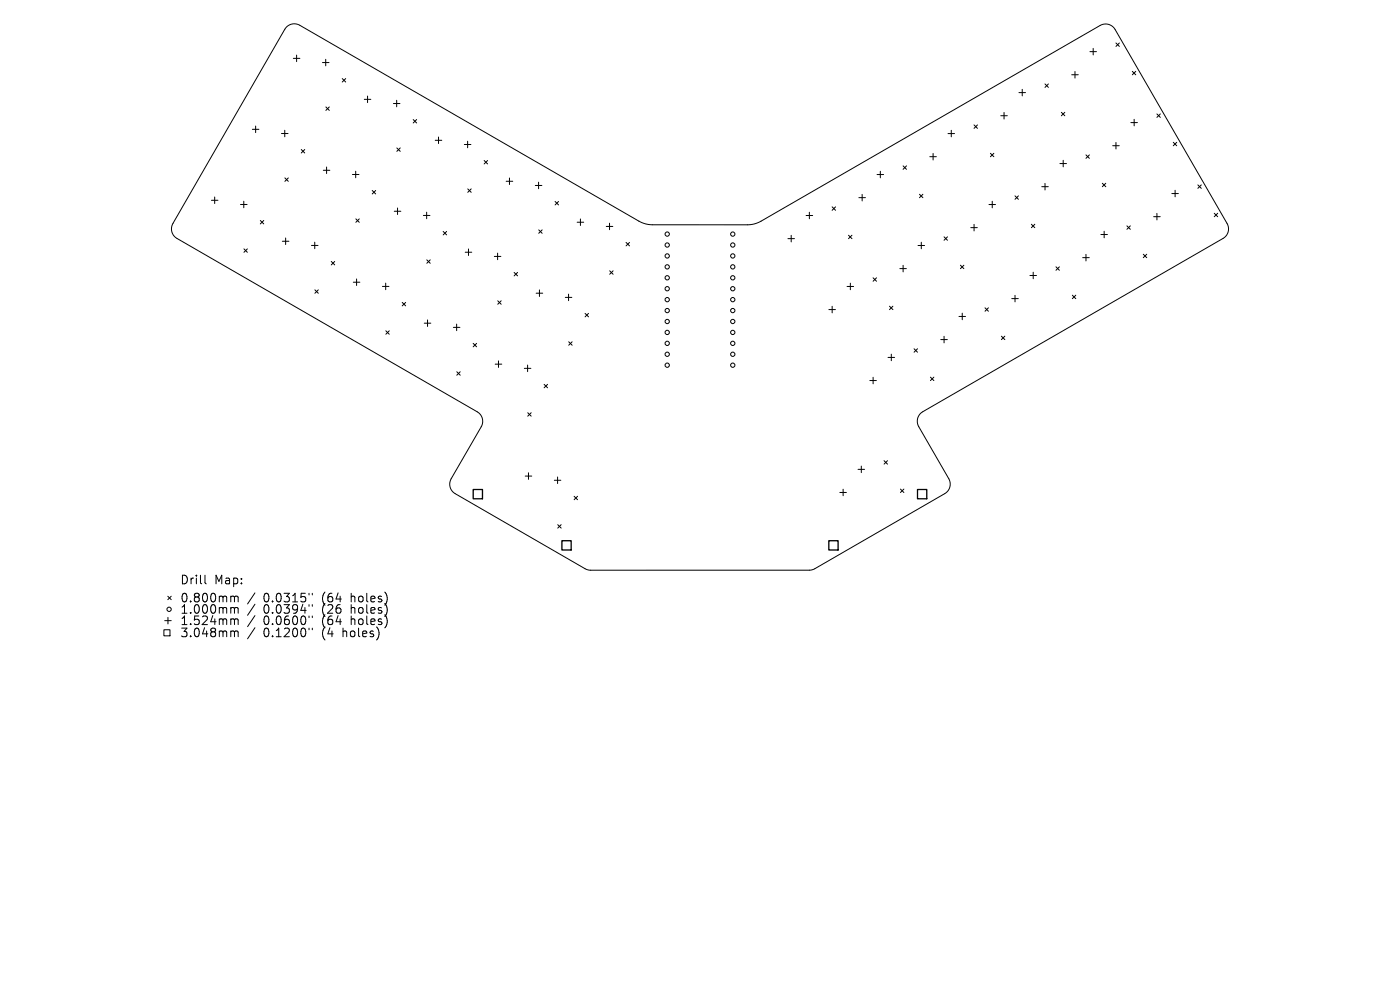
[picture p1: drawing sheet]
<svg xmlns="http://www.w3.org/2000/svg" width="297mm" height="210mm" viewBox="0 0 297 210" stroke-linecap="round" stroke-linejoin="round" font-family="sans-serif">
<defs><g id="words">
<g font-size="2.5">
<text x="38.2" y="124.2">Drill</text>
<text x="45.5" y="124.2">Map:</text>
<text x="38.2" y="128">0.800mm</text>
<text x="38.2" y="130.4">1.000mm</text>
<text x="55.9" y="128">0.0315&quot;</text>
<text x="55.9" y="130.4">0.0394&quot;</text>
<text x="68.4" y="128">(64</text>
<text x="68.4" y="130.4">(26</text>
<text x="74.7" y="128">holes)</text>
<text x="74.7" y="130.4">holes)</text>
<text x="38.2" y="132.8">1.524mm</text>
<text x="38.2" y="135.4">3.048mm</text>
<text x="55.9" y="132.8">0.0600&quot;</text>
<text x="55.9" y="135.4">0.1200&quot;</text>
<text x="68.4" y="132.8">(64</text>
<text x="68.4" y="135.4">(4</text>
<text x="72.9" y="135.4">holes)</text>
<text x="74.7" y="132.8">holes)</text>
</g>
</g></defs>
<g fill="none" stroke="#000" stroke-width=".21">
<path d="M60.8 5.7a2.32 2.32 0 0 1 2.8-.3l72.6 41.8 1.3 .4 .9 .1h20.2l1.6-.2 1.3-.6 71.9-41.5a2.32 2.32 0 0 1 3.2 .8l23.7 41.2a2.32 2.32 0 0 1-.8 3.2l-63.7 36.7a2.32 2.32 0 0 0-.9 3.2l6.4 11a2.32 2.32 0 0 1-.9 3.2l-28.1 16.2-47 .1-1.2-.4-27.5-15.9a2.32 2.32 0 0 1-.9-3.1l6.4-11.1a2.32 2.32 0 0 0-.9-3.1l-63.7-36.8a2.32 2.32 0 0 1-.8-3.2zM62.2 12.4h1.4M62.9 11.7v1.4M68.4 13.3h1.4M69.1 12.6v1.4M72.6 16.7l.7 .7M73.3 16.7l-.7 .7M216.2 19.6h1.4M216.9 18.9v1.4M221.7 17.8l.7 .7M222.4 17.8l-.7 .7M227.4 15.9h1.3"/>
<path d="M228.1 15.2v1.4M231.2 11h1.4M231.9 10.3v1.3M236.7 9.1l.8 .7M237.5 9.1l-.8 .7M240.2 15.1l.7 .8M240.9 15.1l-.7 .8M53.5 27.4h1.4M54.2 26.7v1.4M59.7 28.3h1.4M60.4 27.6v1.4M60.4 37.7l.8 .8"/>
<path d="M61.2 37.7l-.8 .8M63.9 31.7l.7 .7M64.6 31.7l-.7 .7M68.6 36.1h1.4M69.1 22.7l.8 .7M69.3 35.4v1.4M69.9 22.7l-.8 .7M74.8 37h1.4M75.5 36.3v1.4M77.3 21.1h1.4M78 20.4v1.4M83.5 22h1.3"/>
<path d="M84.2 21.3v1.4M84.2 31.4l.7 .7M84.9 31.4l-.7 .7M87.7 25.4l.7 .7M88.4 25.4l-.7 .7M92.3 29.8h1.4M93 29.1v1.4M98.5 30.7h1.4M99.2 30v1.3M102.7 34l.7 .8M103.4 34l-.7 .8M107.4 38.5h1.4"/>
<path d="M108.1 37.8v1.3M113.6 39.3h1.4M114.3 38.6v1.4M186.1 37h1.4M186.8 36.3v1.4M191.6 35.2l.7 .7M192.3 35.2l-.7 .7M197.3 33.2h1.3M197.9 32.5v1.4M201.1 28.3h1.4M201.8 27.6v1.4M206.6 26.5l.8 .7"/>
<path d="M207.4 26.5l-.8 .7M210.1 32.5l.7 .7M210.8 32.5l-.7 .7M212.3 24.5h1.4M213 23.9v1.3M221 39.6h1.4M221.7 38.9v1.4M224.9 34.7h1.3M225.2 23.8l.7 .8M225.6 34v1.4M225.9 23.8l-.7 .8M230.4 32.9l.7 .7"/>
<path d="M231.1 32.9l-.7 .7M233.9 38.9l.7 .7M234.6 38.9l-.7 .7M236 30.9h1.4M236.7 30.2v1.4M239.9 26h1.4M240.6 25.3v1.4M245.4 24.2l.8 .7M246.2 24.2l-.8 .7M248.9 30.2l.7 .7M249.6 30.2l-.7 .7M254.1 39.2l.7 .8"/>
<path d="M254.8 39.2l-.7 .8M44.8 42.5h1.4M45.5 41.8v1.4M51 43.4h1.4M51.7 42.7v1.4M51.7 52.8l.8 .7M52.5 52.8l-.8 .7M55.2 46.8l.8 .7M56 46.8l-.8 .7M59.9 51.2h1.4M60.6 50.5v1.4M66.1 52.1h1.4"/>
<path d="M66.8 51.4v1.4M70.3 55.5l.7 .7M71 55.5l-.7 .7M75 59.9h1.3M75.5 46.4l.7 .8M75.6 59.2v1.4M76.2 46.4l-.7 .8M79 40.4l.7 .7M79.7 40.4l-.7 .7M83.6 44.8h1.4M84.3 44.1v1.4M89.8 45.7h1.4"/>
<path d="M90.5 45v1.4M90.5 55.1l.8 .8M91.3 55.1l-.8 .8M94 49.1l.7 .7M94.7 49.1l-.7 .7M98.7 53.5h1.4M99.2 40.1l.8 .7M99.4 52.8v1.4M100 40.1l-.8 .7M104.9 54.4h1.4M105.6 53.7v1.4M109.1 57.8l.7 .7"/>
<path d="M109.8 57.8l-.7 .7M114.3 48.8l.7 .7M115 48.8l-.7 .7M117.8 42.7l.7 .8M118.5 42.7l-.7 .8M122.4 47.1h1.4M123.1 46.4v1.4M128.6 48h1.4M129.3 47.3v1.4M129.3 57.4l.8 .8M130.1 57.4l-.8 .8M132.8 51.4l.7 .8"/>
<path d="M133.5 51.4l-.7 .8M167.2 50.6h1.3M167.8 49.9v1.4M171 45.7h1.4M171.7 45v1.4M176.5 43.9l.8 .7M177.3 43.9l-.8 .7M180 49.9l.7 .7M180.7 49.9l-.7 .7M182.2 41.9h1.4M182.9 41.2v1.4M185.2 58.9l.8 .8"/>
<path d="M186 58.9l-.8 .8M190.9 57h1.4M191.6 56.3v1.4M194.8 52.1h1.3M195.1 41.2l.7 .7M195.4 51.4v1.4M195.8 41.2l-.7 .7M200.3 50.2l.7 .8M201 50.2l-.7 .8M203.7 56.3l.8 .7M204.5 56.3l-.8 .7M205.9 48.3h1.4"/>
<path d="M206.6 47.6v1.4M209.8 43.4h1.4M210.5 42.7v1.4M215.3 41.5l.8 .8M216.1 41.5l-.8 .8M218.5 58.4h1.4M218.8 47.6l.7 .7M219.2 57.7v1.4M219.5 47.6l-.7 .7M224 56.6l.7 .7M224.7 56.6l-.7 .7M229.7 54.7h1.4"/>
<path d="M230.4 54v1.3M233.5 49.7h1.4M234.2 49.1v1.3M239.1 47.9l.7 .7M239.8 47.9l-.7 .7M242.5 53.9l.8 .8M243.3 53.9l-.8 .8M244.7 46h1.4M245.4 45.3v1.4M248.6 41.1h1.4M249.3 40.4v1.4M257.6 45.2l.7 .8"/>
<path d="M258.3 45.2l-.7 .8M66.8 61.5l.7 .7M67.5 61.5l-.7 .7M81.1 60.8h1.4M81.8 60.1v1.4M81.9 70.2l.7 .7M82.6 70.2l-.7 .7M85.3 64.2l.8 .7M86.1 64.2l-.8 .7M90 68.6h1.4M90.7 67.9v1.4M96.2 69.4h1.4"/>
<path d="M96.9 68.8v1.3M96.9 78.9l.7 .7M97.6 78.9l-.7 .7M100.4 72.8l.7 .8M101.1 72.8l-.7 .8M105.1 77.2h1.3M105.6 63.8l.7 .7M105.8 76.6v1.3M106.3 63.8l-.7 .7M111.2 78.1h1.4M111.9 77.4v1.4M113.7 62.2h1.4"/>
<path d="M114.4 61.5v1.4M119.9 63.1h1.4M120.6 62.4v1.4M120.6 72.5l.8 .7M121.4 72.5l-.8 .7M124.1 66.5l.8 .7M124.9 66.5l-.8 .7M175.8 65.7h1.4M176.5 65v1.4M179.7 60.8h1.4M180.4 60.1v1.4M188.4 75.8h1.4"/>
<path d="M188.7 65l.7 .7M189.1 75.1v1.4M189.4 65l-.7 .7M193.9 74l.7 .7M194.6 74l-.7 .7M199.6 72h1.4M200.3 71.3v1.4M203.4 67.1h1.4M204.1 66.4v1.4M209 65.3l.7 .7M209.7 65.3l-.7 .7M212.4 71.3l.8 .7"/>
<path d="M213.2 71.3l-.8 .7M214.6 63.3h1.4M215.3 62.6v1.4M227.5 62.6l.7 .8M228.2 62.6l-.7 .8M112 87.6l.7 .7M112.7 87.6l-.7 .7M115.4 81.5l.8 .8M116.2 81.5l-.8 .8M182 99.6h1.4M182.7 98.9v1.4M184.5 80.7h1.4"/>
<path d="M185.2 80v1.4M187.5 97.7l.8 .8M188.3 97.7l-.8 .8M197.4 80l.7 .7M198.1 80l-.7 .7M111.4 101h1.4M112.1 100.3v1.4M117.6 101.9h1.4M118.3 101.2v1.4M118.3 111.3l.7 .7M119 111.3l-.7 .7M121.8 105.3l.7 .7"/>
<path d="M122.5 105.3l-.7 .7M178.2 104.5h1.4M178.9 103.8v1.4M191 103.7l.8 .8M191.8 103.7l-.8 .8M34.8 133.6h1.3v1.3h-1.3zM34.9 131.7h1.4M35.6 126.5l.7 .7M35.6 131v1.4M36.3 126.5l-.7 .7M43.5 122v1.6l.2 .2M49.2 126.5h.3l.2 .2"/>
<path d="M49.2 128.9h.3l.2 .2M49.2 131.3h.3l.2 .2M49.2 133.9h.3l.2 .2M49.7 126.7l.3-.2h.4l.1 1.2M49.7 126.7v1M49.7 129.1v1M49.7 131.5v1M49.7 134.1v1M49.7 129.1l.3-.2 .4 .1 .1 1.1M49.7 131.5l.3-.2 .4 .1 .1 1.1M49.7 134.1l.3-.2h.4l.1 1.2M54.1 125.8l-1.6 2.3"/>
<path d="M54.1 128.2l-1.6 2.3M54.1 130.6l-1.6 2.3M54.1 133.2l-1.6 2.3M65.6 125.9v.3M65.6 128.3v.3M65.6 130.7v.3M65.6 133.2v.4M66.3 125.9v.3M66.3 128.3v.3M66.3 130.7v.3M66.3 133.2v.4"/>
<circle cx="141.5" cy="52" r=".46"/>
<circle cx="141.5" cy="56.6" r=".46"/>
<circle cx="141.5" cy="58.9" r=".46"/>
<circle cx="141.5" cy="49.7" r=".46"/>
<circle cx="141.5" cy="54.3" r=".46"/>
<circle cx="155.5" cy="58.9" r=".46"/>
<circle cx="155.5" cy="49.7" r=".46"/>
<circle cx="155.5" cy="52" r=".46"/>
<circle cx="155.5" cy="56.6" r=".46"/>
<circle cx="155.5" cy="54.3" r=".46"/>
<circle cx="141.5" cy="75.2" r=".46"/>
<circle cx="141.5" cy="61.2" r=".46"/>
<circle cx="141.5" cy="70.5" r=".46"/>
<circle cx="141.5" cy="68.2" r=".46"/>
<circle cx="141.5" cy="77.5" r=".46"/>
<circle cx="141.5" cy="63.6" r=".46"/>
<circle cx="141.5" cy="72.8" r=".46"/>
<circle cx="141.5" cy="65.9" r=".46"/>
<circle cx="155.5" cy="70.5" r=".46"/>
<circle cx="155.5" cy="75.2" r=".46"/>
<circle cx="155.5" cy="77.5" r=".46"/>
<circle cx="155.5" cy="68.2" r=".46"/>
<circle cx="155.5" cy="61.2" r=".46"/>
<circle cx="155.5" cy="63.6" r=".46"/>
<circle cx="155.5" cy="72.8" r=".46"/>
<circle cx="155.5" cy="65.9" r=".46"/>
<circle cx="35.9" cy="129.3" r=".46"/>
</g>
<path d="M100.4 103.8h2v2h-2zM119.2 114.7h2v2h-2zM175.8 114.7h2v2h-2zM194.6 103.8h2v2h-2z" fill="none" stroke="#000" stroke-width=".28"/>
<use href="#words"/>
</svg>
